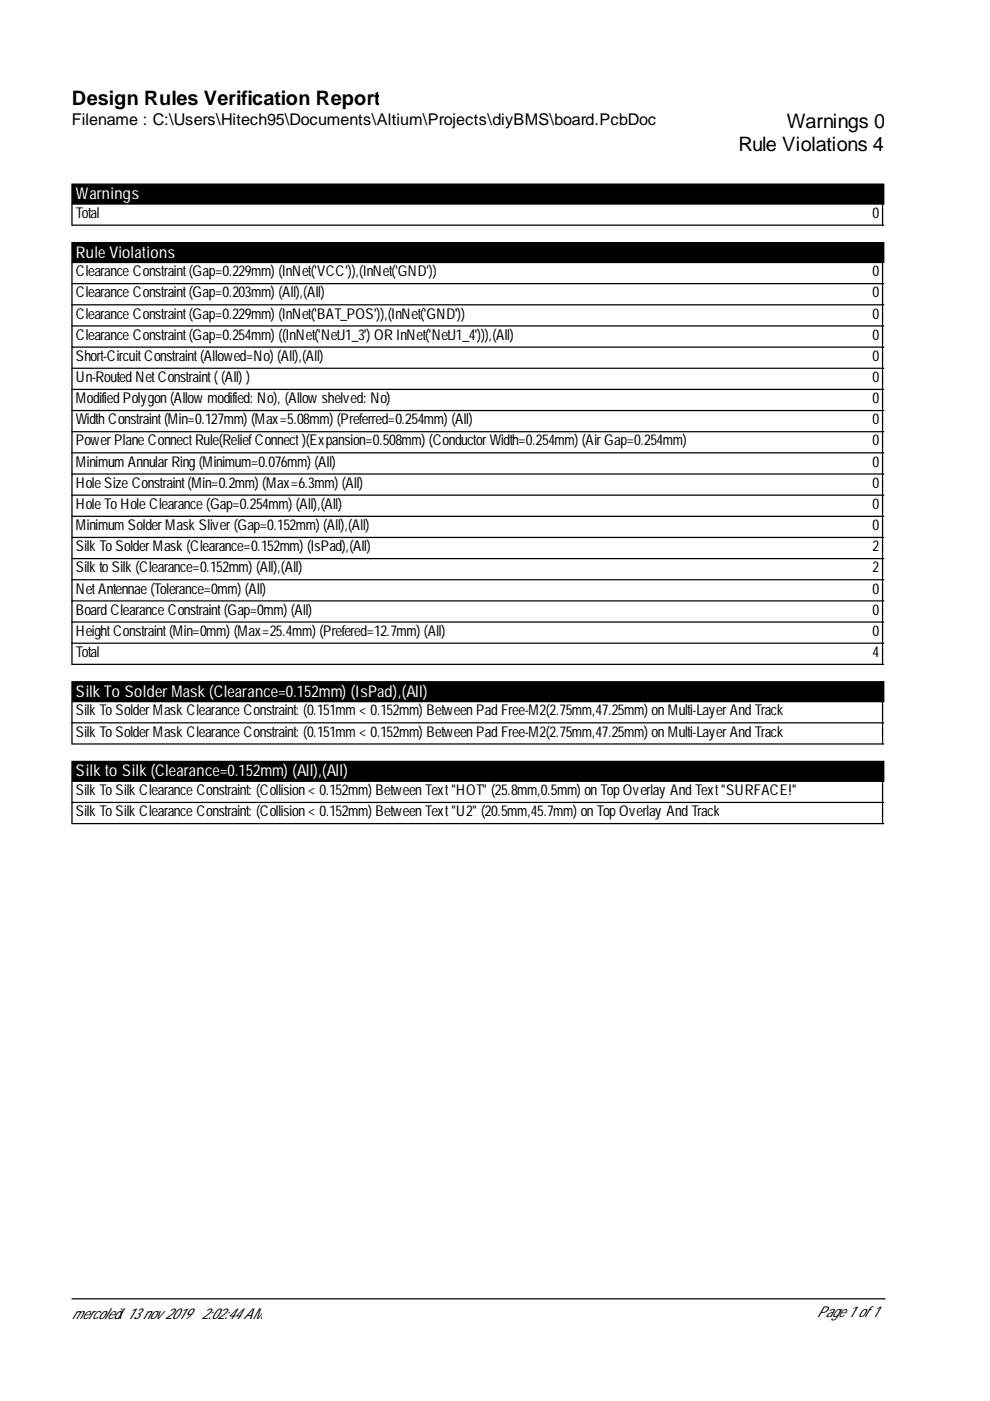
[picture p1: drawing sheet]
<svg xmlns="http://www.w3.org/2000/svg" width="210mm" height="297mm" viewBox="0 0 210 297" stroke-linecap="round" stroke-linejoin="round" font-family="sans-serif">
<defs><g id="words">
<g font-size="4.2">
<text x="15.3" y="22.3">Design Rules Verification Report</text>
<text x="166.9" y="27">Warnings 0</text>
<text x="156.6" y="32">Rule Violations 4</text>
</g>
<text font-size="3.4" x="15.3" y="26.6">Filename : C:\Users\Hitech95\Documents\Altium\Projects\diyBMS\board.PcbDoc</text>
<g font-size="3.4" fill="#fff">
<text x="16.1" y="42.2">Warnings</text>
<text x="16.1" y="54.6">Rule Violations</text>
<text x="16.1" y="147.7">Silk To SolderMask (Clearance=0.152mm) (IsPad),(All)</text>
<text x="16.1" y="164.6">Silk to Silk (Clearance=0.152mm) (All),(All)</text>
</g>
<g font-size="3.2">
<text x="16.1" y="46.2">Total</text>
<text x="185" y="46.2">0</text>
<text x="16.1" y="58.6">ClearanceConstraint(Gap=0.229mm) (InNet('VCC')),(InNet('GND'))</text>
<text x="185" y="58.6">0</text>
<text x="16.1" y="63.1">ClearanceConstraint(Gap=0.203mm) (All),(All)</text>
<text x="185" y="63.1">0</text>
<text x="16.1" y="67.5">ClearanceConstraint(Gap=0.229mm) (InNet('BAT_POS')),(InNet('GND'))</text>
<text x="185" y="67.5">0</text>
<text x="16.1" y="72">ClearanceConstraint(Gap=0.254mm) ((InNet('NetJ1_3') OR InNet('NetJ1_4'))),(All)</text>
<text x="16.1" y="76.5">Short-CircuitConstraint(Allowed=No) (All),(All)</text>
<text x="185" y="72">0</text>
<text x="185" y="76.5">0</text>
<text x="16.1" y="81">Un-RoutedNetConstraint((All) )</text>
<text x="185" y="81">0</text>
<text x="16.1" y="85.5">ModifiedPolygon(Allowmodified: No), (Allowshelved: No)</text>
<text x="16.1" y="90">WidthConstraint(Min=0.127mm) (Max=5.08mm) (Preferred=0.254mm) (All)</text>
<text x="185" y="85.5">0</text>
<text x="185" y="90">0</text>
<text x="16.1" y="94.4">PowerPlaneConnectRule(ReliefConnect)(Expansion=0.508mm) (ConductorWidth=0.254mm) (AirGap=0.254mm)</text>
<text x="185" y="94.4">0</text>
<text x="16.1" y="98.9">MinimumAnnularRing(Minimum=0.076mm) (All)</text>
<text x="185" y="98.9">0</text>
<text x="16.1" y="103.4">HoleSizeConstraint(Min=0.2mm) (Max=6.3mm) (All)</text>
<text x="16.1" y="107.9">HoleToHoleClearance(Gap=0.254mm) (All),(All)</text>
<text x="185" y="103.4">0</text>
<text x="185" y="107.9">0</text>
<text x="16.1" y="112.4">MinimumSolderMaskSliver(Gap=0.152mm) (All),(All)</text>
<text x="185" y="112.4">0</text>
<text x="16.1" y="116.9">SilkToSolderMask(Clearance=0.152mm) (IsPad),(All)</text>
<text x="185" y="116.9">2</text>
<text x="16.1" y="121.4">SilktoSilk(Clearance=0.152mm) (All),(All)</text>
<text x="16.1" y="125.8">NetAntennae(Tolerance=0mm) (All)</text>
<text x="185" y="121.4">2</text>
<text x="185" y="125.8">0</text>
<text x="16.1" y="130.3">BoardClearanceConstraint(Gap=0mm) (All)</text>
<text x="185" y="130.3">0</text>
<text x="16.1" y="134.8">HeightConstraint(Min=0mm) (Max=25.4mm) (Prefered=12.7mm) (All)</text>
<text x="185" y="134.8">0</text>
<text x="16.1" y="139.3">Total</text>
<text x="185" y="139.3">4</text>
<text x="16.1" y="151.7">SilkToSolderMaskClearanceConstraint: (0.151mm&lt; 0.152mm) BetweenPadFree-M2(2.75mm,47.25mm) onMulti-LayerAndTrack</text>
<text x="16.1" y="156.2">SilkToSolderMaskClearanceConstraint: (0.151mm&lt; 0.152mm) BetweenPadFree-M2(2.75mm,47.25mm) onMulti-LayerAndTrack</text>
<text x="16.1" y="168.6">SilkToSilkClearanceConstraint: (Collision&lt; 0.152mm) BetweenText&quot;HOT&quot; (25.8mm,0.5mm) onTopOverlay AndText&quot;SURFACE!&quot;</text>
<text x="16.1" y="173.1">SilkToSilkClearanceConstraint: (Collision&lt; 0.152mm) BetweenText&quot;U2&quot; (20.5mm,45.7mm) onTopOverlay AndTrack</text>
<text x="15.3" y="279.6">mercoledì 13nov2019</text>
<text x="42.7" y="279.6">2:02:44AM</text>
<text x="173.2" y="279.3">Page1 of1</text>
</g>
</g></defs>
<path d="M15.3 39h172.1v4.3h-172.1zM15.3 51.4h172.1v4.3h-172.1zM15.3 144.5h172.1v4.3h-172.1zM15.3 161.4h172.1v4.2h-172.1z" fill="#000" stroke="#000" stroke-width=".26"/>
<g fill="none" stroke="#000" stroke-width=".26">
<path d="M15.3 43.3v4.4h172.1M15.3 55.7v85.2h172.1M187.1 43.3v4.4M187.1 55.7v85.2M15.3 60.1h172.1M15.3 64.6h172.1M15.3 69.1h172.1M15.3 73.6h172.1M15.3 78.1h172.1M15.3 82.6h172.1M15.3 87h172.1M15.3 91.5h172.1"/>
<path d="M15.3 96h172.1M15.3 100.5h172.1M15.3 105h172.1M15.3 109.5h172.1M15.3 114h172.1M15.3 118.4h172.1M15.3 122.9h172.1M15.3 127.4h172.1M15.3 131.9h172.1M15.3 136.4h172.1M15.3 148.8v8.9h172.1M15.3 153.3h172.1"/>
<path d="M187.1 148.8v8.9M15.3 165.6v9h172.1M15.3 170.1h172.1M187.1 165.6v9M15.3 275.4h172.3"/>
</g>
<use href="#words"/>
</svg>
